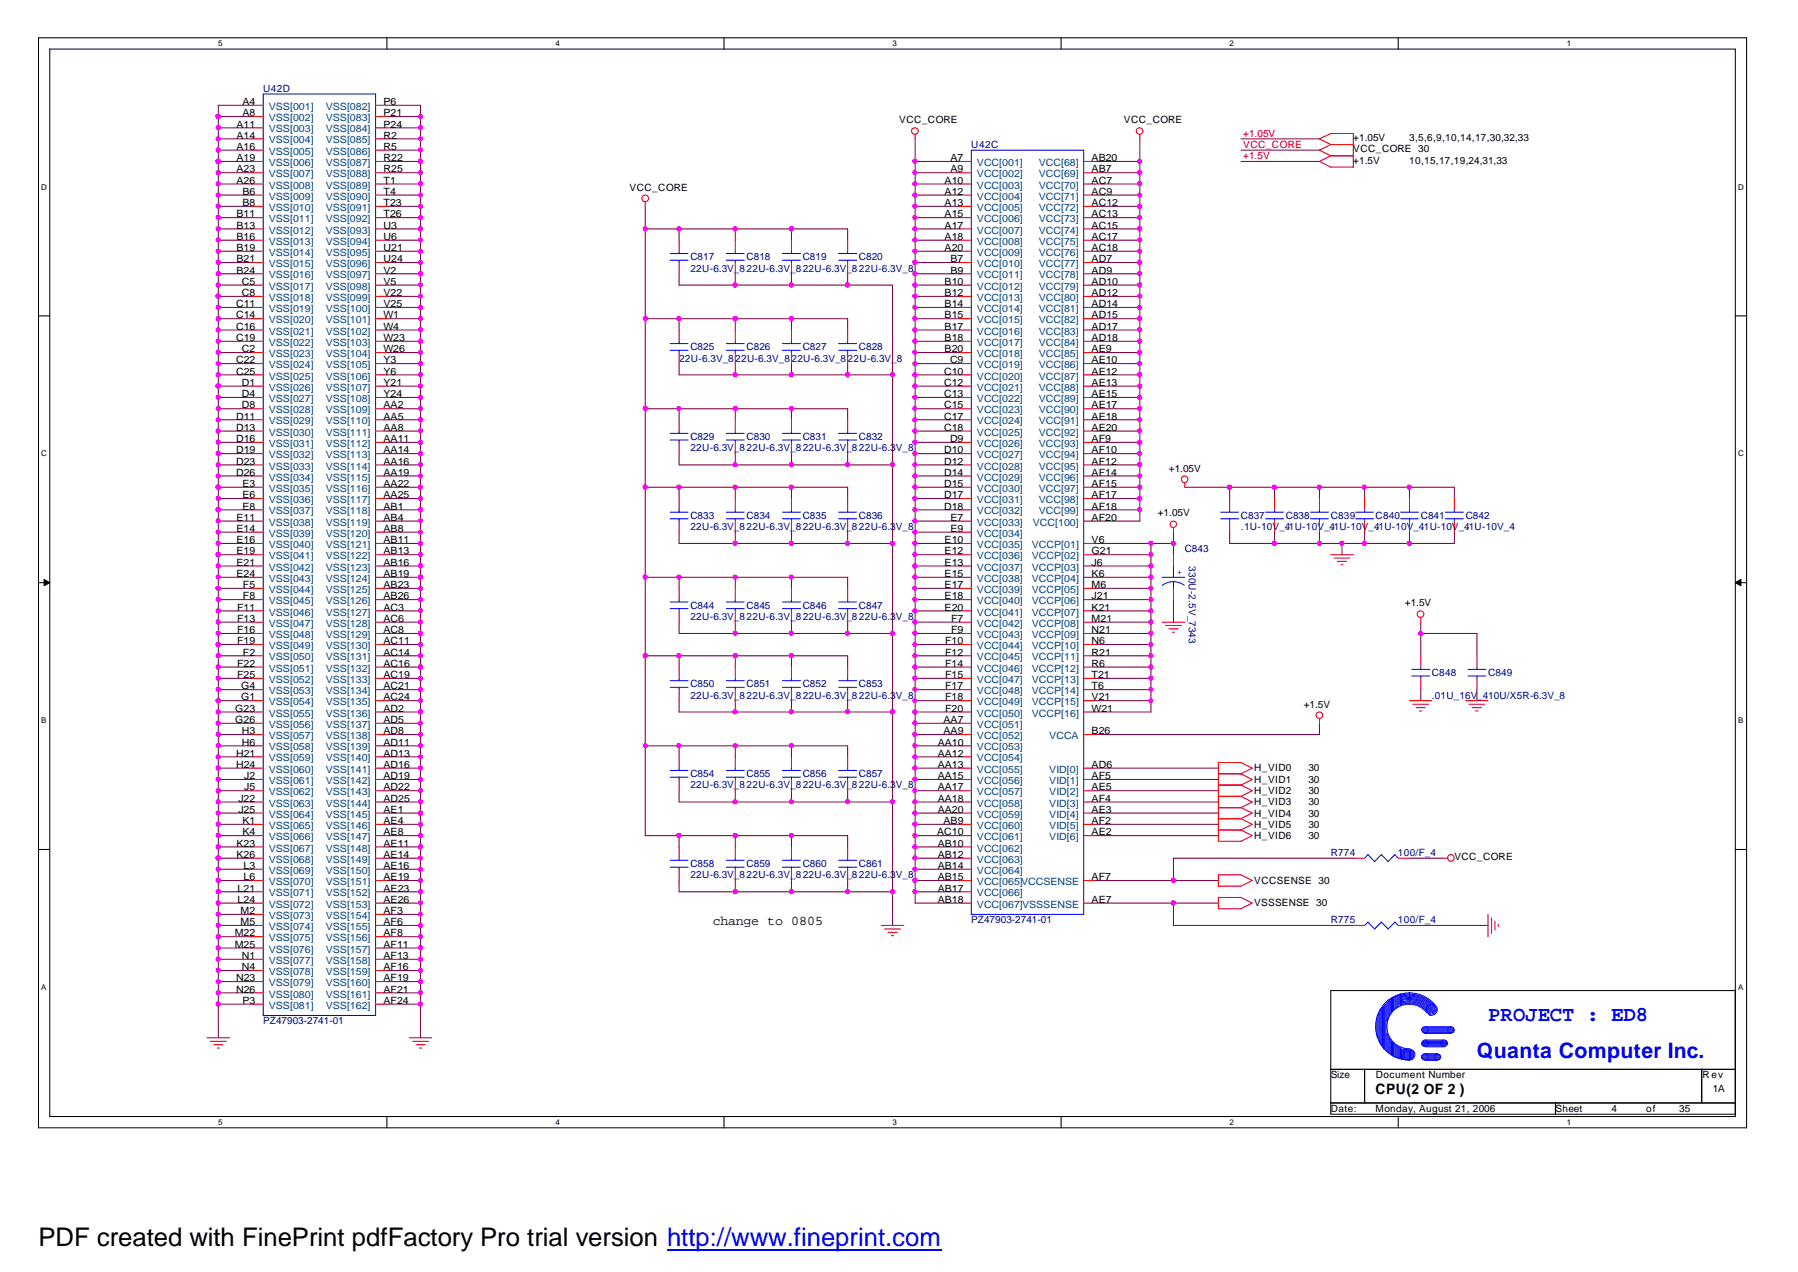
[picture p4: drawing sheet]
<svg xmlns="http://www.w3.org/2000/svg" width="297mm" height="210mm" viewBox="0 0 297 210" stroke-linecap="round" stroke-linejoin="round" font-family="sans-serif">
<defs><g id="words">
<text font-size="4.2" x="6.3" y="205.7">PDF created with FinePrint pdfFactory Pro trial version http://www.fineprint.com</text>
<g font-size="3.5" fill="#00f">
<text x="245.5" y="168.5">PROJECT : ED8</text>
<text x="243.7" y="174.5">Quanta Computer Inc.</text>
</g>
<text font-size="2.4" x="227" y="180.5">CPU(2 OF 2 )</text>
<text font-size="2.2" x="117.6" y="152.7">change to 0805</text>
<g font-size="1.7">
<text x="40" y="17.3">A4</text>
<text x="63.3" y="17.3">P6</text>
<text x="39" y="21.1">A11</text>
<text x="39" y="22.9">A14</text>
<text x="40" y="19.2">A8</text>
<text x="63.3" y="19.2">P21</text>
<text x="63.3" y="21.1">P24</text>
<text x="63.3" y="22.9">R2</text>
<text x="148.4" y="20.3">VCC_CORE</text>
<text x="185.5" y="20.3">VCC_CORE</text>
<text x="223.3" y="23.3">+1.05V</text>
<text x="232.5" y="23.3">3,5,6,9,10,14,17,30,32,33</text>
<text x="39" y="24.7">A16</text>
<text x="39" y="26.6">A19</text>
<text x="39" y="28.5">A23</text>
<text x="63.3" y="24.7">R5</text>
<text x="63.3" y="26.6">R22</text>
<text x="63.3" y="28.5">R25</text>
<text x="156.8" y="26.6">A7</text>
<text x="156.8" y="28.5">A9</text>
<text x="180.1" y="26.6">AB20</text>
<text x="180.1" y="28.5">AB7</text>
<text x="223.3" y="25.2">VCC_CORE 30</text>
<text x="223.3" y="27">+1.5V</text>
<text x="232.5" y="27">10,15,17,19,24,31,33</text>
<text x="39" y="30.3">A26</text>
<text x="39" y="35.9">B11</text>
<text x="40" y="32.1">B6</text>
<text x="40" y="34">B8</text>
<text x="63.3" y="30.3">T1</text>
<text x="63.3" y="32.1">T4</text>
<text x="63.3" y="34">T23</text>
<text x="63.3" y="35.9">T26</text>
<text x="103.9" y="31.5">VCC_CORE</text>
<text x="155.9" y="30.3">A10</text>
<text x="155.9" y="32.1">A12</text>
<text x="155.9" y="34">A13</text>
<text x="155.9" y="35.9">A15</text>
<text x="180.1" y="30.3">AC7</text>
<text x="180.1" y="32.1">AC9</text>
<text x="180.1" y="34">AC12</text>
<text x="180.1" y="35.9">AC13</text>
<text x="39" y="37.7">B13</text>
<text x="39" y="39.6">B16</text>
<text x="39" y="41.4">B19</text>
<text x="63.3" y="37.7">U3</text>
<text x="63.3" y="39.6">U6</text>
<text x="63.3" y="41.4">U21</text>
<text x="155.9" y="37.7">A17</text>
<text x="155.9" y="39.6">A18</text>
<text x="155.9" y="41.4">A20</text>
<text x="180.1" y="37.7">AC15</text>
<text x="180.1" y="39.6">AC17</text>
<text x="180.1" y="41.4">AC18</text>
<text x="39" y="43.3">B21</text>
<text x="39" y="45.1">B24</text>
<text x="39.9" y="47">C5</text>
<text x="63.3" y="43.3">U24</text>
<text x="63.3" y="45.1">V2</text>
<text x="63.3" y="47">V5</text>
<text x="155.9" y="47">B10</text>
<text x="156.8" y="43.3">B7</text>
<text x="156.8" y="45.1">B9</text>
<text x="180.1" y="43.3">AD7</text>
<text x="180.1" y="45.1">AD9</text>
<text x="180.1" y="47">AD10</text>
<text x="38.9" y="50.7">C11</text>
<text x="38.9" y="52.5">C14</text>
<text x="39.9" y="48.9">C8</text>
<text x="63.3" y="48.9">V22</text>
<text x="63.3" y="50.7">V25</text>
<text x="63.3" y="52.5">W1</text>
<text x="155.9" y="48.9">B12</text>
<text x="155.9" y="50.7">B14</text>
<text x="155.9" y="52.5">B15</text>
<text x="180.1" y="48.9">AD12</text>
<text x="180.1" y="50.7">AD14</text>
<text x="180.1" y="52.5">AD15</text>
<text x="38.9" y="54.4">C16</text>
<text x="38.9" y="56.3">C19</text>
<text x="38.9" y="60">C22</text>
<text x="39.9" y="58.1">C2</text>
<text x="63.3" y="54.4">W4</text>
<text x="63.3" y="56.3">W23</text>
<text x="63.3" y="58.1">W26</text>
<text x="63.3" y="60">Y3</text>
<text x="155.9" y="54.4">B17</text>
<text x="155.9" y="56.3">B18</text>
<text x="155.9" y="58.1">B20</text>
<text x="156.8" y="60">C9</text>
<text x="180.1" y="54.4">AD17</text>
<text x="180.1" y="56.3">AD18</text>
<text x="180.1" y="58.1">AE9</text>
<text x="180.1" y="60">AE10</text>
<text x="38.9" y="61.8">C25</text>
<text x="39.9" y="63.7">D1</text>
<text x="39.9" y="65.5">D4</text>
<text x="63.3" y="61.8">Y6</text>
<text x="63.3" y="63.7">Y21</text>
<text x="63.3" y="65.5">Y24</text>
<text x="155.8" y="61.8">C10</text>
<text x="155.8" y="63.7">C12</text>
<text x="155.8" y="65.5">C13</text>
<text x="180.1" y="61.8">AE12</text>
<text x="180.1" y="63.7">AE13</text>
<text x="180.1" y="65.5">AE15</text>
<text x="38.9" y="69.2">D11</text>
<text x="38.9" y="71.1">D13</text>
<text x="39.9" y="67.4">D8</text>
<text x="63.3" y="67.4">AA2</text>
<text x="63.3" y="69.2">AA5</text>
<text x="63.3" y="71.1">AA8</text>
<text x="155.8" y="67.4">C15</text>
<text x="155.8" y="69.2">C17</text>
<text x="155.8" y="71.1">C18</text>
<text x="180.1" y="67.4">AE17</text>
<text x="180.1" y="69.2">AE18</text>
<text x="180.1" y="71.1">AE20</text>
<text x="38.9" y="73">D16</text>
<text x="38.9" y="74.8">D19</text>
<text x="38.9" y="76.7">D23</text>
<text x="63.3" y="73">AA11</text>
<text x="63.3" y="74.8">AA14</text>
<text x="63.3" y="76.7">AA16</text>
<text x="155.8" y="74.8">D10</text>
<text x="155.8" y="76.7">D12</text>
<text x="156.8" y="73">D9</text>
<text x="180.1" y="73">AF9</text>
<text x="180.1" y="74.8">AF10</text>
<text x="180.1" y="76.7">AF12</text>
<text x="192.9" y="77.8">+1.05V</text>
<text x="38.9" y="78.5">D26</text>
<text x="40" y="80.4">E3</text>
<text x="40" y="82.2">E6</text>
<text x="63.3" y="78.5">AA19</text>
<text x="63.3" y="80.4">AA22</text>
<text x="63.3" y="82.2">AA25</text>
<text x="155.8" y="78.5">D14</text>
<text x="155.8" y="80.4">D15</text>
<text x="155.8" y="82.2">D17</text>
<text x="180.1" y="78.5">AF14</text>
<text x="180.1" y="80.4">AF15</text>
<text x="180.1" y="82.2">AF17</text>
<text x="39" y="86">E11</text>
<text x="39" y="87.8">E14</text>
<text x="39" y="89.6">E16</text>
<text x="40" y="84.1">E8</text>
<text x="63.3" y="84.1">AB1</text>
<text x="63.3" y="86">AB4</text>
<text x="63.3" y="87.8">AB8</text>
<text x="63.3" y="89.6">AB11</text>
<text x="155.8" y="84.1">D18</text>
<text x="155.9" y="89.6">E10</text>
<text x="156.8" y="86">E7</text>
<text x="156.8" y="87.8">E9</text>
<text x="180.1" y="84.1">AF18</text>
<text x="180.1" y="86">AF20</text>
<text x="180.1" y="89.6">V6</text>
<text x="191.1" y="85.2">+1.05V</text>
<text x="39" y="91.5">E19</text>
<text x="39" y="93.4">E21</text>
<text x="39" y="95.2">E24</text>
<text x="63.3" y="91.5">AB13</text>
<text x="63.3" y="93.4">AB16</text>
<text x="63.3" y="95.2">AB19</text>
<text x="155.9" y="91.5">E12</text>
<text x="155.9" y="93.4">E13</text>
<text x="155.9" y="95.2">E15</text>
<text x="180.1" y="91.5">G21</text>
<text x="180.1" y="93.4">J6</text>
<text x="180.1" y="95.2">K6</text>
<text x="39.1" y="100.8">F11</text>
<text x="40.1" y="97">F5</text>
<text x="40.1" y="98.9">F8</text>
<text x="63.3" y="97">AB23</text>
<text x="63.3" y="98.9">AB26</text>
<text x="63.3" y="100.8">AC3</text>
<text x="155.9" y="97">E17</text>
<text x="155.9" y="98.9">E18</text>
<text x="155.9" y="100.8">E20</text>
<text x="180.1" y="97">M6</text>
<text x="180.1" y="98.9">J21</text>
<text x="180.1" y="100.8">K21</text>
<text x="231.8" y="100">+1.5V</text>
<text x="39.1" y="102.6">F13</text>
<text x="39.1" y="104.5">F16</text>
<text x="39.1" y="106.3">F19</text>
<text x="63.3" y="102.6">AC6</text>
<text x="63.3" y="104.5">AC8</text>
<text x="63.3" y="106.3">AC11</text>
<text x="156" y="106.3">F10</text>
<text x="156.9" y="102.6">F7</text>
<text x="156.9" y="104.5">F9</text>
<text x="180.1" y="102.6">M21</text>
<text x="180.1" y="104.5">N21</text>
<text x="180.1" y="106.3">N6</text>
<text x="39.1" y="110">F22</text>
<text x="39.1" y="111.9">F25</text>
<text x="39.8" y="113.8">G4</text>
<text x="40.1" y="108.2">F2</text>
<text x="63.3" y="108.2">AC14</text>
<text x="63.3" y="110">AC16</text>
<text x="63.3" y="111.9">AC19</text>
<text x="63.3" y="113.8">AC21</text>
<text x="156" y="108.2">F12</text>
<text x="156" y="110">F14</text>
<text x="156" y="111.9">F15</text>
<text x="156" y="113.8">F17</text>
<text x="180.1" y="108.2">R21</text>
<text x="180.1" y="110">R6</text>
<text x="180.1" y="111.9">T21</text>
<text x="180.1" y="113.8">T6</text>
<text x="38.8" y="117.4">G23</text>
<text x="38.8" y="119.3">G26</text>
<text x="39.8" y="115.6">G1</text>
<text x="63.3" y="115.6">AC24</text>
<text x="63.3" y="117.4">AD2</text>
<text x="63.3" y="119.3">AD5</text>
<text x="155.7" y="119.3">AA7</text>
<text x="156" y="115.6">F18</text>
<text x="156" y="117.4">F20</text>
<text x="180.1" y="115.6">V21</text>
<text x="180.1" y="117.4">W21</text>
<text x="215.1" y="116.8">+1.5V</text>
<text x="38.9" y="124.9">H21</text>
<text x="39.9" y="121.2">H3</text>
<text x="39.9" y="123">H6</text>
<text x="63.3" y="121.2">AD8</text>
<text x="63.3" y="123">AD11</text>
<text x="63.3" y="124.9">AD13</text>
<text x="154.7" y="123">AA10</text>
<text x="154.7" y="124.9">AA12</text>
<text x="155.7" y="121.2">AA9</text>
<text x="180.1" y="121.2">B26</text>
<text x="38.9" y="126.7">H24</text>
<text x="40.3" y="128.6">J2</text>
<text x="40.3" y="130.4">J5</text>
<text x="63.3" y="126.7">AD16</text>
<text x="63.3" y="128.6">AD19</text>
<text x="63.3" y="130.4">AD22</text>
<text x="154.7" y="126.7">AA13</text>
<text x="154.7" y="128.6">AA15</text>
<text x="154.7" y="130.4">AA17</text>
<text x="180.1" y="126.7">AD6</text>
<text x="180.1" y="128.6">AF5</text>
<text x="180.1" y="130.4">AE5</text>
<text x="207" y="127.3">H_VID0</text>
<text x="207" y="129.2">H_VID1</text>
<text x="207" y="131">H_VID2</text>
<text x="215.9" y="127.3">30</text>
<text x="215.9" y="129.2">30</text>
<text x="215.9" y="131">30</text>
<text x="39.3" y="132.3">J22</text>
<text x="39.3" y="134.1">J25</text>
<text x="40" y="136">K1</text>
<text x="40" y="137.9">K4</text>
<text x="63.3" y="132.3">AD25</text>
<text x="63.3" y="134.1">AE1</text>
<text x="63.3" y="136">AE4</text>
<text x="63.3" y="137.9">AE8</text>
<text x="154.6" y="137.9">AC10</text>
<text x="154.7" y="132.3">AA18</text>
<text x="154.7" y="134.1">AA20</text>
<text x="155.7" y="136">AB9</text>
<text x="180.1" y="132.3">AF4</text>
<text x="180.1" y="134.1">AE3</text>
<text x="180.1" y="136">AF2</text>
<text x="180.1" y="137.9">AE2</text>
<text x="207" y="132.9">H_VID3</text>
<text x="207" y="134.8">H_VID4</text>
<text x="207" y="136.6">H_VID5</text>
<text x="215.9" y="132.9">30</text>
<text x="215.9" y="134.8">30</text>
<text x="215.9" y="136.6">30</text>
<text x="39" y="139.7">K23</text>
<text x="39" y="141.6">K26</text>
<text x="40.2" y="143.4">L3</text>
<text x="63.3" y="139.7">AE11</text>
<text x="63.3" y="141.6">AE14</text>
<text x="63.3" y="143.4">AE16</text>
<text x="154.7" y="139.7">AB10</text>
<text x="154.7" y="141.6">AB12</text>
<text x="154.7" y="143.4">AB14</text>
<text x="207" y="138.4">H_VID6</text>
<text x="215.9" y="138.4">30</text>
<text x="240" y="142">VCC_CORE</text>
<text x="39.2" y="147.1">L21</text>
<text x="39.2" y="149">L24</text>
<text x="40.2" y="145.3">L6</text>
<text x="63.3" y="145.3">AE19</text>
<text x="63.3" y="147.1">AE23</text>
<text x="63.3" y="149">AE26</text>
<text x="154.7" y="145.3">AB15</text>
<text x="154.7" y="147.1">AB17</text>
<text x="154.7" y="149">AB18</text>
<text x="180.1" y="145.3">AF7</text>
<text x="180.1" y="149">AE7</text>
<text x="207" y="145.9">VCCSENSE 30</text>
<text x="207" y="149.6">VSSSENSE 30</text>
<text x="38.7" y="154.5">M22</text>
<text x="39.7" y="150.8">M2</text>
<text x="39.7" y="152.7">M5</text>
<text x="63.3" y="150.8">AF3</text>
<text x="63.3" y="152.7">AF6</text>
<text x="63.3" y="154.5">AF8</text>
<text x="38.7" y="156.4">M25</text>
<text x="38.9" y="161.9">N23</text>
<text x="39.9" y="158.3">N1</text>
<text x="39.9" y="160.1">N4</text>
<text x="63.3" y="156.4">AF11</text>
<text x="63.3" y="158.3">AF13</text>
<text x="63.3" y="160.1">AF16</text>
<text x="63.3" y="161.9">AF19</text>
<text x="38.9" y="163.8">N26</text>
<text x="40" y="165.7">P3</text>
<text x="63.3" y="163.8">AF21</text>
<text x="63.3" y="165.7">AF24</text>
<text x="219.6" y="177.9">Size</text>
<text x="227" y="177.9">Document Number</text>
<text x="280.9" y="177.9">R ev</text>
<text x="219.6" y="183.5">Date:</text>
<text x="227" y="183.5">Monday, August 21, 2006</text>
<text x="256.7" y="183.5">Sheet</text>
<text x="265.9" y="183.5">4</text>
<text x="271.6" y="183.5">of</text>
<text x="277.1" y="183.5">35</text>
<text x="282.6" y="180.2">1A</text>
</g>
<g font-size="1.7" fill="#000080">
<text x="43.4" y="15.1">U42D</text>
<text x="160.3" y="24.4">U42C</text>
<text x="113.9" y="42.9">C817</text>
<text x="113.9" y="44.8">22U-6.3V_822U-6.3V_822U-6.3V_822U-6.3V_8</text>
<text x="123.2" y="42.9">C818</text>
<text x="132.5" y="42.9">C819</text>
<text x="141.7" y="42.9">C820</text>
<text x="112.1" y="59.7">22U-6.3V_822U-6.3V_822U-6.3V_822U-6.3V_8</text>
<text x="113.9" y="57.8">C825</text>
<text x="123.2" y="57.8">C826</text>
<text x="132.5" y="57.8">C827</text>
<text x="141.7" y="57.8">C828</text>
<text x="113.9" y="72.6">C829</text>
<text x="113.9" y="74.5">22U-6.3V_822U-6.3V_822U-6.3V_822U-6.3V_8</text>
<text x="123.2" y="72.6">C830</text>
<text x="132.5" y="72.6">C831</text>
<text x="141.7" y="72.6">C832</text>
<text x="113.9" y="85.6">C833</text>
<text x="113.9" y="87.5">22U-6.3V_822U-6.3V_822U-6.3V_822U-6.3V_8</text>
<text x="123.2" y="85.6">C834</text>
<text x="132.5" y="85.6">C835</text>
<text x="141.7" y="85.6">C836</text>
<text x="204.8" y="85.6">C837</text>
<text x="204.8" y="87.5">.1U-10V_4.1U-10V_4.1U-10V_4.1U-10V_4.1U-10V_4.1U-10V_4</text>
<text x="212.2" y="85.6">C838</text>
<text x="219.6" y="85.6">C839</text>
<text x="227" y="85.6">C840</text>
<text x="234.4" y="85.6">C841</text>
<text x="241.9" y="85.6">C842</text>
<text x="195.5" y="91.2">C843</text>
<text x="196.2" y="93.4" transform="rotate(90 196.2 93.4)">330U-2.5V_7343</text>
<text x="113.9" y="100.4">C844</text>
<text x="123.2" y="100.4">C845</text>
<text x="132.5" y="100.4">C846</text>
<text x="141.7" y="100.4">C847</text>
<text x="113.9" y="102.3">22U-6.3V_822U-6.3V_822U-6.3V_822U-6.3V_8</text>
<text x="113.9" y="113.4">C850</text>
<text x="123.2" y="113.4">C851</text>
<text x="132.5" y="113.4">C852</text>
<text x="141.7" y="113.4">C853</text>
<text x="236.3" y="111.6">C848</text>
<text x="245.5" y="111.6">C849</text>
<text x="113.9" y="115.3">22U-6.3V_822U-6.3V_822U-6.3V_822U-6.3V_8</text>
<text x="236.3" y="115.3">.01U_16V_410U/X5R-6.3V_8</text>
<text x="113.9" y="128.2">C854</text>
<text x="113.9" y="130.1">22U-6.3V_822U-6.3V_822U-6.3V_822U-6.3V_8</text>
<text x="123.2" y="128.2">C855</text>
<text x="132.5" y="128.2">C856</text>
<text x="141.7" y="128.2">C857</text>
<text x="113.9" y="143.1">C858</text>
<text x="123.2" y="143.1">C859</text>
<text x="132.5" y="143.1">C860</text>
<text x="141.7" y="143.1">C861</text>
<text x="219.6" y="141.2">R774</text>
<text x="230.7" y="141.2">100/F_4</text>
<text x="113.9" y="144.9">22U-6.3V_822U-6.3V_822U-6.3V_822U-6.3V_8</text>
<text x="160.3" y="152.4">PZ47903-2741-01</text>
<text x="219.6" y="152.4">R775</text>
<text x="230.7" y="152.4">100/F_4</text>
<text x="43.4" y="169.1">PZ47903-2741-01</text>
</g>
<g font-size="1.7" fill="#004080">
<text x="44.4" y="18.1">VSS[001]</text>
<text x="44.4" y="20">VSS[002]</text>
<text x="44.4" y="21.9">VSS[003]</text>
<text x="44.4" y="23.7">VSS[004]</text>
<text x="53.8" y="18.1">VSS[082]</text>
<text x="53.8" y="20">VSS[083]</text>
<text x="53.8" y="21.9">VSS[084]</text>
<text x="53.8" y="23.7">VSS[085]</text>
<text x="44.4" y="25.5">VSS[005]</text>
<text x="44.4" y="27.4">VSS[006]</text>
<text x="44.4" y="29.3">VSS[007]</text>
<text x="53.8" y="25.5">VSS[086]</text>
<text x="53.8" y="27.4">VSS[087]</text>
<text x="53.8" y="29.3">VSS[088]</text>
<text x="161.2" y="27.4">VCC[001]</text>
<text x="161.2" y="29.3">VCC[002]</text>
<text x="171.4" y="27.4">VCC[68]</text>
<text x="171.4" y="29.3">VCC[69]</text>
<text x="44.4" y="31.1">VSS[008]</text>
<text x="44.4" y="32.9">VSS[009]</text>
<text x="44.4" y="34.8">VSS[010]</text>
<text x="53.8" y="31.1">VSS[089]</text>
<text x="53.8" y="32.9">VSS[090]</text>
<text x="53.8" y="34.8">VSS[091]</text>
<text x="161.2" y="31.1">VCC[003]</text>
<text x="161.2" y="32.9">VCC[004]</text>
<text x="161.2" y="34.8">VCC[005]</text>
<text x="171.4" y="31.1">VCC[70]</text>
<text x="171.4" y="32.9">VCC[71]</text>
<text x="171.4" y="34.8">VCC[72]</text>
<text x="44.4" y="36.7">VSS[011]</text>
<text x="44.4" y="38.5">VSS[012]</text>
<text x="44.4" y="40.4">VSS[013]</text>
<text x="53.8" y="36.7">VSS[092]</text>
<text x="53.8" y="38.5">VSS[093]</text>
<text x="53.8" y="40.4">VSS[094]</text>
<text x="161.2" y="36.7">VCC[006]</text>
<text x="161.2" y="38.5">VCC[007]</text>
<text x="161.2" y="40.4">VCC[008]</text>
<text x="171.4" y="36.7">VCC[73]</text>
<text x="171.4" y="38.5">VCC[74]</text>
<text x="171.4" y="40.4">VCC[75]</text>
<text x="44.4" y="42.2">VSS[014]</text>
<text x="44.4" y="44.1">VSS[015]</text>
<text x="44.4" y="45.9">VSS[016]</text>
<text x="44.4" y="47.8">VSS[017]</text>
<text x="53.8" y="42.2">VSS[095]</text>
<text x="53.8" y="44.1">VSS[096]</text>
<text x="53.8" y="45.9">VSS[097]</text>
<text x="53.8" y="47.8">VSS[098]</text>
<text x="161.2" y="42.2">VCC[009]</text>
<text x="161.2" y="44.1">VCC[010]</text>
<text x="161.2" y="45.9">VCC[011]</text>
<text x="161.2" y="47.8">VCC[012]</text>
<text x="171.4" y="42.2">VCC[76]</text>
<text x="171.4" y="44.1">VCC[77]</text>
<text x="171.4" y="45.9">VCC[78]</text>
<text x="171.4" y="47.8">VCC[79]</text>
<text x="44.4" y="49.7">VSS[018]</text>
<text x="44.4" y="51.5">VSS[019]</text>
<text x="44.4" y="53.4">VSS[020]</text>
<text x="53.8" y="49.7">VSS[099]</text>
<text x="53.8" y="51.5">VSS[100]</text>
<text x="53.8" y="53.4">VSS[101]</text>
<text x="161.2" y="49.7">VCC[013]</text>
<text x="161.2" y="51.5">VCC[014]</text>
<text x="161.2" y="53.4">VCC[015]</text>
<text x="171.4" y="49.7">VCC[80]</text>
<text x="171.4" y="51.5">VCC[81]</text>
<text x="171.4" y="53.4">VCC[82]</text>
<text x="44.4" y="55.2">VSS[021]</text>
<text x="44.4" y="57.1">VSS[022]</text>
<text x="44.4" y="58.9">VSS[023]</text>
<text x="53.8" y="55.2">VSS[102]</text>
<text x="53.8" y="57.1">VSS[103]</text>
<text x="53.8" y="58.9">VSS[104]</text>
<text x="161.2" y="55.2">VCC[016]</text>
<text x="161.2" y="57.1">VCC[017]</text>
<text x="161.2" y="58.9">VCC[018]</text>
<text x="171.4" y="55.2">VCC[83]</text>
<text x="171.4" y="57.1">VCC[84]</text>
<text x="171.4" y="58.9">VCC[85]</text>
<text x="44.4" y="60.8">VSS[024]</text>
<text x="44.4" y="62.6">VSS[025]</text>
<text x="44.4" y="64.5">VSS[026]</text>
<text x="53.8" y="60.8">VSS[105]</text>
<text x="53.8" y="62.6">VSS[106]</text>
<text x="53.8" y="64.5">VSS[107]</text>
<text x="161.2" y="60.8">VCC[019]</text>
<text x="161.2" y="62.6">VCC[020]</text>
<text x="161.2" y="64.5">VCC[021]</text>
<text x="171.4" y="60.8">VCC[86]</text>
<text x="171.4" y="62.6">VCC[87]</text>
<text x="171.4" y="64.5">VCC[88]</text>
<text x="44.4" y="66.4">VSS[027]</text>
<text x="44.4" y="68.2">VSS[028]</text>
<text x="44.4" y="70">VSS[029]</text>
<text x="44.4" y="71.9">VSS[030]</text>
<text x="53.8" y="66.4">VSS[108]</text>
<text x="53.8" y="68.2">VSS[109]</text>
<text x="53.8" y="70">VSS[110]</text>
<text x="53.8" y="71.9">VSS[111]</text>
<text x="161.2" y="66.4">VCC[022]</text>
<text x="161.2" y="68.2">VCC[023]</text>
<text x="161.2" y="70">VCC[024]</text>
<text x="161.2" y="71.9">VCC[025]</text>
<text x="171.4" y="66.4">VCC[89]</text>
<text x="171.4" y="68.2">VCC[90]</text>
<text x="171.4" y="70">VCC[91]</text>
<text x="171.4" y="71.9">VCC[92]</text>
<text x="44.4" y="73.8">VSS[031]</text>
<text x="44.4" y="75.6">VSS[032]</text>
<text x="44.4" y="77.5">VSS[033]</text>
<text x="53.8" y="73.8">VSS[112]</text>
<text x="53.8" y="75.6">VSS[113]</text>
<text x="53.8" y="77.5">VSS[114]</text>
<text x="161.2" y="73.8">VCC[026]</text>
<text x="161.2" y="75.6">VCC[027]</text>
<text x="161.2" y="77.5">VCC[028]</text>
<text x="171.4" y="73.8">VCC[93]</text>
<text x="171.4" y="75.6">VCC[94]</text>
<text x="171.4" y="77.5">VCC[95]</text>
<text x="44.4" y="79.3">VSS[034]</text>
<text x="44.4" y="81.2">VSS[035]</text>
<text x="44.4" y="83">VSS[036]</text>
<text x="53.8" y="79.3">VSS[115]</text>
<text x="53.8" y="81.2">VSS[116]</text>
<text x="53.8" y="83">VSS[117]</text>
<text x="161.2" y="79.3">VCC[029]</text>
<text x="161.2" y="81.2">VCC[030]</text>
<text x="161.2" y="83">VCC[031]</text>
<text x="171.4" y="79.3">VCC[96]</text>
<text x="171.4" y="81.2">VCC[97]</text>
<text x="171.4" y="83">VCC[98]</text>
<text x="44.4" y="84.9">VSS[037]</text>
<text x="44.4" y="86.8">VSS[038]</text>
<text x="44.4" y="88.6">VSS[039]</text>
<text x="53.8" y="84.9">VSS[118]</text>
<text x="53.8" y="86.8">VSS[119]</text>
<text x="53.8" y="88.6">VSS[120]</text>
<text x="161.2" y="84.9">VCC[032]</text>
<text x="161.2" y="86.8">VCC[033]</text>
<text x="161.2" y="88.6">VCC[034]</text>
<text x="170.4" y="86.8">VCC[100]</text>
<text x="171.4" y="84.9">VCC[99]</text>
<text x="44.4" y="90.4">VSS[040]</text>
<text x="44.4" y="92.3">VSS[041]</text>
<text x="44.4" y="94.2">VSS[042]</text>
<text x="53.8" y="90.4">VSS[121]</text>
<text x="53.8" y="92.3">VSS[122]</text>
<text x="53.8" y="94.2">VSS[123]</text>
<text x="161.2" y="90.4">VCC[035]</text>
<text x="161.2" y="92.3">VCC[036]</text>
<text x="161.2" y="94.2">VCC[037]</text>
<text x="170.3" y="90.4">VCCP[01]</text>
<text x="170.3" y="92.3">VCCP[02]</text>
<text x="170.3" y="94.2">VCCP[03]</text>
<text x="44.4" y="96">VSS[043]</text>
<text x="44.4" y="97.8">VSS[044]</text>
<text x="44.4" y="99.7">VSS[045]</text>
<text x="44.4" y="101.6">VSS[046]</text>
<text x="53.8" y="96">VSS[124]</text>
<text x="53.8" y="97.8">VSS[125]</text>
<text x="53.8" y="99.7">VSS[126]</text>
<text x="53.8" y="101.6">VSS[127]</text>
<text x="161.2" y="96">VCC[038]</text>
<text x="161.2" y="97.8">VCC[039]</text>
<text x="161.2" y="99.7">VCC[040]</text>
<text x="161.2" y="101.6">VCC[041]</text>
<text x="170.3" y="96">VCCP[04]</text>
<text x="170.3" y="97.8">VCCP[05]</text>
<text x="170.3" y="99.7">VCCP[06]</text>
<text x="170.3" y="101.6">VCCP[07]</text>
<text x="44.4" y="103.4">VSS[047]</text>
<text x="44.4" y="105.3">VSS[048]</text>
<text x="44.4" y="107.1">VSS[049]</text>
<text x="53.8" y="103.4">VSS[128]</text>
<text x="53.8" y="105.3">VSS[129]</text>
<text x="53.8" y="107.1">VSS[130]</text>
<text x="161.2" y="103.4">VCC[042]</text>
<text x="161.2" y="105.3">VCC[043]</text>
<text x="161.2" y="107.1">VCC[044]</text>
<text x="170.3" y="103.4">VCCP[08]</text>
<text x="170.3" y="105.3">VCCP[09]</text>
<text x="170.3" y="107.1">VCCP[10]</text>
<text x="44.4" y="109">VSS[050]</text>
<text x="44.4" y="110.8">VSS[051]</text>
<text x="44.4" y="112.7">VSS[052]</text>
<text x="53.8" y="109">VSS[131]</text>
<text x="53.8" y="110.8">VSS[132]</text>
<text x="53.8" y="112.7">VSS[133]</text>
<text x="161.2" y="109">VCC[045]</text>
<text x="161.2" y="110.8">VCC[046]</text>
<text x="161.2" y="112.7">VCC[047]</text>
<text x="170.3" y="109">VCCP[11]</text>
<text x="170.3" y="110.8">VCCP[12]</text>
<text x="170.3" y="112.7">VCCP[13]</text>
<text x="44.4" y="114.6">VSS[053]</text>
<text x="44.4" y="116.4">VSS[054]</text>
<text x="44.4" y="118.3">VSS[055]</text>
<text x="53.8" y="114.6">VSS[134]</text>
<text x="53.8" y="116.4">VSS[135]</text>
<text x="53.8" y="118.3">VSS[136]</text>
<text x="161.2" y="114.6">VCC[048]</text>
<text x="161.2" y="116.4">VCC[049]</text>
<text x="161.2" y="118.3">VCC[050]</text>
<text x="170.3" y="114.6">VCCP[14]</text>
<text x="170.3" y="116.4">VCCP[15]</text>
<text x="170.3" y="118.3">VCCP[16]</text>
<text x="44.4" y="120.1">VSS[056]</text>
<text x="44.4" y="122">VSS[057]</text>
<text x="44.4" y="123.8">VSS[058]</text>
<text x="44.4" y="125.7">VSS[059]</text>
<text x="53.8" y="120.1">VSS[137]</text>
<text x="53.8" y="122">VSS[138]</text>
<text x="53.8" y="123.8">VSS[139]</text>
<text x="53.8" y="125.7">VSS[140]</text>
<text x="161.2" y="120.1">VCC[051]</text>
<text x="161.2" y="122">VCC[052]</text>
<text x="161.2" y="123.8">VCC[053]</text>
<text x="161.2" y="125.7">VCC[054]</text>
<text x="173.1" y="122">VCCA</text>
<text x="44.4" y="127.5">VSS[060]</text>
<text x="44.4" y="129.4">VSS[061]</text>
<text x="44.4" y="131.2">VSS[062]</text>
<text x="53.8" y="127.5">VSS[141]</text>
<text x="53.8" y="129.4">VSS[142]</text>
<text x="53.8" y="131.2">VSS[143]</text>
<text x="161.2" y="127.5">VCC[055]</text>
<text x="161.2" y="129.4">VCC[056]</text>
<text x="161.2" y="131.2">VCC[057]</text>
<text x="173.1" y="127.5">VID[0]</text>
<text x="173.1" y="129.4">VID[1]</text>
<text x="173.1" y="131.2">VID[2]</text>
<text x="44.4" y="133.1">VSS[063]</text>
<text x="44.4" y="134.9">VSS[064]</text>
<text x="44.4" y="136.8">VSS[065]</text>
<text x="53.8" y="133.1">VSS[144]</text>
<text x="53.8" y="134.9">VSS[145]</text>
<text x="53.8" y="136.8">VSS[146]</text>
<text x="161.2" y="133.1">VCC[058]</text>
<text x="161.2" y="134.9">VCC[059]</text>
<text x="161.2" y="136.8">VCC[060]</text>
<text x="173.1" y="133.1">VID[3]</text>
<text x="173.1" y="134.9">VID[4]</text>
<text x="173.1" y="136.8">VID[5]</text>
<text x="44.4" y="138.7">VSS[066]</text>
<text x="44.4" y="140.5">VSS[067]</text>
<text x="44.4" y="142.4">VSS[068]</text>
<text x="53.8" y="138.7">VSS[147]</text>
<text x="53.8" y="140.5">VSS[148]</text>
<text x="53.8" y="142.4">VSS[149]</text>
<text x="161.2" y="138.7">VCC[061]</text>
<text x="161.2" y="140.5">VCC[062]</text>
<text x="161.2" y="142.4">VCC[063]</text>
<text x="173.1" y="138.7">VID[6]</text>
<text x="44.4" y="144.2">VSS[069]</text>
<text x="44.4" y="146.1">VSS[070]</text>
<text x="44.4" y="147.9">VSS[071]</text>
<text x="44.4" y="149.8">VSS[072]</text>
<text x="53.8" y="144.2">VSS[150]</text>
<text x="53.8" y="146.1">VSS[151]</text>
<text x="53.8" y="147.9">VSS[152]</text>
<text x="53.8" y="149.8">VSS[153]</text>
<text x="161.2" y="144.2">VCC[064]</text>
<text x="161.2" y="146.1">VCC[065]VCCSENSE</text>
<text x="161.2" y="147.9">VCC[066]</text>
<text x="161.2" y="149.8">VCC[067]VSSSENSE</text>
<text x="44.4" y="151.7">VSS[073]</text>
<text x="44.4" y="153.5">VSS[074]</text>
<text x="44.4" y="155.3">VSS[075]</text>
<text x="53.8" y="151.7">VSS[154]</text>
<text x="53.8" y="153.5">VSS[155]</text>
<text x="53.8" y="155.3">VSS[156]</text>
<text x="44.4" y="157.2">VSS[076]</text>
<text x="44.4" y="159.1">VSS[077]</text>
<text x="44.4" y="160.9">VSS[078]</text>
<text x="53.8" y="157.2">VSS[157]</text>
<text x="53.8" y="159.1">VSS[158]</text>
<text x="53.8" y="160.9">VSS[159]</text>
<text x="44.4" y="162.7">VSS[079]</text>
<text x="44.4" y="164.6">VSS[080]</text>
<text x="44.4" y="166.5">VSS[081]</text>
<text x="53.8" y="162.7">VSS[160]</text>
<text x="53.8" y="164.6">VSS[161]</text>
<text x="53.8" y="166.5">VSS[162]</text>
</g>
<g font-size="1.7" fill="#f00">
<text x="205.1" y="22.5">+1.05V</text>
<text x="205.1" y="24.4">VCC_CORE</text>
<text x="205.1" y="26.3">+1.5V</text>
</g>
<text font-size="1.7" fill="#00f" x="194.2" y="94.9">+</text>
<g font-size="1.3">
<text x="36" y="7.6">5</text>
<text x="91.7" y="7.6">4</text>
<text x="147.3" y="7.6">3</text>
<text x="202.9" y="7.6">2</text>
<text x="258.5" y="7.6">1</text>
<text x="6.8" y="31.3">D</text>
<text x="286.8" y="31.3">D</text>
<text x="6.8" y="75.3">C</text>
<text x="286.8" y="75.3">C</text>
<text x="6.8" y="119.4">B</text>
<text x="286.8" y="119.4">B</text>
<text x="6.8" y="163.4">A</text>
<text x="286.8" y="163.4">A</text>
<text x="36" y="185.6">5</text>
<text x="91.7" y="185.6">4</text>
<text x="147.3" y="185.6">3</text>
<text x="202.9" y="185.6">2</text>
<text x="258.5" y="185.6">1</text>
</g>
</g></defs>
<g fill="none" stroke="#000" stroke-width=".17">
<path d="M6.3 6.2h281.9v179.9h-281.9zM8.2 8.1h278.1v176.1h-278.1zM63.8 6.2v1.9M119.5 6.2v1.9M175.1 6.2v1.9M230.7 6.2v1.9M6.3 52.1h1.9M286.3 52.1h1.9M6.3 96.2h1.9M286.3 96.2h1.9M6.3 140.2h1.9M286.3 140.2h1.9"/>
<path d="M219.6 163.5h66.7v13h-66.7zM219.6 176.5h5.6v5.5h-5.6zM225.2 176.5h55.6v5.5h-55.6zM280.8 176.5h5.5v5.5h-5.5zM63.8 184.2v1.9M119.5 184.2v1.9M175.1 184.2v1.9M219.6 182h37.1v1.9h-37.1zM230.7 184.2v1.9M256.7 182h29.6v1.9h-29.6z"/>
</g>
<g fill="#000" stroke="#000" stroke-width=".17">
<path d="M7.3 95.6l.9 .6-.9 .5z" fill-rule="evenodd"/>
<path d="M286.3 96.2l1-.6v1.1z" fill-rule="evenodd"/>
</g>
<g fill="none" stroke="#800040" stroke-width=".17">
<path d="M36 19.2h5.6M41.6 17.4h-5.6v153.9M63.8 17.4h5.6v153.9M63.8 19.2h5.6M36 21.1h5.6M36 26.6h5.6M36 34.1h5.6M36 39.6h5.6M36 30.4h5.6M36 32.2h5.6M36 22.9h5.6M36 28.5h5.6"/>
<path d="M36 37.8h5.6M36 35.9h5.6M36 24.8h5.6M63.8 21.1h5.6M63.8 26.6h5.6M63.8 34.1h5.6M63.8 39.6h5.6M63.8 30.4h5.6M63.8 32.2h5.6M63.8 22.9h5.6M63.8 28.5h5.6M63.8 37.8h5.6"/>
<path d="M63.8 35.9h5.6M63.8 24.8h5.6M106.5 34.1v103.8h33.4v1.9M106.5 37.8h33.4v1.8M112.1 37.8v1.8M121.3 37.8v1.8M130.6 37.8v1.8M151 26.6h7.4M151 34.1h7.4M151 39.6h7.4M151 30.4h7.4M151 32.2h7.4"/>
<path d="M151 22.9v126.1h7.4M151 28.5h7.4M151 37.8h7.4M151 35.9h7.4M180.6 26.6h7.5M180.6 34.1h7.5M180.6 39.6h7.5M180.6 30.4h7.5M180.6 32.2h7.5M180.6 28.5h7.5M180.6 37.8h7.5M180.6 35.9h7.5"/>
<path d="M188.1 22.9v63.1h-7.5M204.8 26.6h12.9M204.8 22.9h12.9M204.8 24.8h12.9M36 43.3h5.6M36 54.5h5.6M36 56.3h5.6M36 58.2h5.6M36 41.5h5.6M36 47h5.6M36 45.2h5.6M36 48.9h5.6"/>
<path d="M36 50.7h5.6M36 52.6h5.6M63.8 43.3h5.6M63.8 54.5h5.6M63.8 56.3h5.6M63.8 58.2h5.6M63.8 41.5h5.6M63.8 47h5.6M63.8 45.2h5.6M63.8 48.9h5.6M63.8 50.7h5.6M63.8 52.6h5.6"/>
<path d="M106.5 52.6h33.4v1.9M112.1 45.2v1.8h35.2v105.7M112.1 52.6v1.9M121.3 45.2v1.8M121.3 52.6v1.9M130.6 45.2v1.8M130.6 52.6v1.9M139.9 45.2v1.8M151 43.3h7.4M151 54.5h7.4M151 56.3h7.4M151 58.2h7.4"/>
<path d="M151 41.5h7.4M151 47h7.4M151 45.2h7.4M151 48.9h7.4M151 50.7h7.4M151 52.6h7.4M180.6 43.3h7.5M180.6 54.5h7.5M180.6 56.3h7.5M180.6 58.2h7.5M180.6 41.5h7.5M180.6 47h7.5"/>
<path d="M180.6 45.2h7.5M180.6 48.9h7.5M180.6 50.7h7.5M180.6 52.6h7.5M36 61.9h5.6M36 63.7h5.6M36 71.1h5.6M36 74.9h5.6M36 76.7h5.6M36 60h5.6M36 65.6h5.6M36 67.5h5.6"/>
<path d="M36 69.3h5.6M36 73h5.6M36 78.5h5.6M63.8 61.9h5.6M63.8 63.7h5.6M63.8 71.1h5.6M63.8 74.9h5.6M63.8 76.7h5.6M63.8 60h5.6M63.8 65.6h5.6M63.8 67.5h5.6M63.8 69.3h5.6"/>
<path d="M63.8 73h5.6M63.8 78.5h5.6M106.5 67.5h33.4v1.8M112.1 60v1.9h35.2M112.1 74.9v1.8h35.2M112.1 67.5v1.8M121.3 60v1.9M121.3 67.5v1.8M121.3 74.9v1.8M130.6 60v1.9M130.6 67.5v1.8M130.6 74.9v1.8"/>
<path d="M139.9 60v1.9M139.9 74.9v1.8M151 61.9h7.4M151 63.7h7.4M151 71.1h7.4M151 74.9h7.4M151 76.7h7.4M151 60h7.4M151 65.6h7.4M151 67.5h7.4M151 69.3h7.4M151 73h7.4"/>
<path d="M151 78.5h7.4M180.6 61.9h7.5M180.6 63.7h7.5M180.6 71.1h7.5M180.6 74.9h7.5M180.6 76.7h7.5M180.6 60h7.5M180.6 65.6h7.5M180.6 67.5h7.5M180.6 69.3h7.5M180.6 73h7.5M180.6 78.5h7.5"/>
<path d="M36 82.3h5.6M36 86h5.6M36 87.8h5.6M36 89.7h5.6M36 93.4h5.6M36 80.4h5.6M36 98.9h5.6M36 84.1h5.6M36 91.5h5.6M36 95.3h5.6M36 97.1h5.6M63.8 82.3h5.6"/>
<path d="M63.8 86h5.6M63.8 87.8h5.6M63.8 89.7h5.6M63.8 93.4h5.6M63.8 80.4h5.6M63.8 98.9h5.6M63.8 84.1h5.6M63.8 91.5h5.6M63.8 95.3h5.6M63.8 97.1h5.6M106.5 80.4h33.4v1.9M106.5 95.3h33.4v1.8"/>
<path d="M112.1 87.8v1.9h35.2M112.1 80.4v1.9M112.1 95.3v1.8M121.3 80.4v1.9M121.3 87.8v1.9M121.3 95.3v1.8M130.6 80.4v1.9M130.6 87.8v1.9M130.6 95.3v1.8M139.9 87.8v1.9M151 82.3h7.4M151 86h7.4"/>
<path d="M151 87.8h7.4M151 89.7h7.4M151 93.4h7.4M151 80.4h7.4M151 98.9h7.4M151 84.1h7.4M151 91.5h7.4M151 95.3h7.4M151 97.1h7.4M180.6 82.3h7.5M180.6 89.7h13M180.6 93.4h9.3"/>
<path d="M180.6 80.4h7.5M180.6 98.9h9.3M180.6 84.1h7.5M180.6 91.5h9.3M180.6 95.3h9.3M180.6 97.1h9.3M189.9 89.7v27.8h-9.3M193.6 87.8v3.7M193.6 98.9v3.8M195.5 80.4h44.5v1.9M202.9 87.8v1.9h37.1v-1.9M202.9 80.4v1.9"/>
<path d="M210.3 80.4v1.9M210.3 87.8v1.9M217.7 80.4v1.9M217.7 87.8v1.9M221.4 89.7v1.8M225.2 80.4v1.9M225.2 87.8v1.9M232.6 80.4v1.9M232.6 87.8v1.9M36 100.8h5.6M36 117.5h5.6M36 104.5h5.6"/>
<path d="M36 111.9h5.6M36 119.4h5.6M36 102.7h5.6M36 106.4h5.6M36 108.2h5.6M36 110.1h5.6M36 113.8h5.6M36 115.6h5.6M63.8 100.8h5.6M63.8 117.5h5.6M63.8 104.5h5.6M63.8 111.9h5.6"/>
<path d="M63.8 119.4h5.6M63.8 102.7h5.6M63.8 106.4h5.6M63.8 108.2h5.6M63.8 110.1h5.6M63.8 113.8h5.6M63.8 115.6h5.6M106.5 108.2h33.4v1.9M112.1 115.6v1.9h35.2M112.1 102.7v1.8h35.2M112.1 108.2v1.9M121.3 102.7v1.8"/>
<path d="M121.3 108.2v1.9M121.3 115.6v1.9M130.6 102.7v1.8M130.6 108.2v1.9M130.6 115.6v1.9M139.9 102.7v1.8M139.9 115.6v1.9M151 100.8h7.4M151 117.5h7.4M151 104.5h7.4M151 111.9h7.4M151 119.4h7.4"/>
<path d="M151 102.7h7.4M151 106.4h7.4M151 108.2h7.4M151 110.1h7.4M151 113.8h7.4M151 115.6h7.4M180.6 100.8h9.3M180.6 104.5h9.3M180.6 111.9h9.3M180.6 102.7h9.3M180.6 106.4h9.3M180.6 108.2h9.3"/>
<path d="M180.6 110.1h9.3M180.6 113.8h9.3M180.6 115.6h9.3M217.7 119.4v1.8h-37.1M234.4 104.5h9.3v3.7M234.4 102.7v5.5M234.4 113.8v1.8M243.7 113.8v1.8M36 121.2h5.6M36 123.1h5.6M36 136h5.6M36 137.9h5.6"/>
<path d="M36 124.9h5.6M36 126.8h5.6M36 128.6h5.6M36 130.5h5.6M36 132.3h5.6M36 134.2h5.6M36 139.8h5.6M63.8 121.2h5.6M63.8 123.1h5.6M63.8 136h5.6M63.8 137.9h5.6M63.8 124.9h5.6"/>
<path d="M63.8 126.8h5.6M63.8 128.6h5.6M63.8 130.5h5.6M63.8 132.3h5.6M63.8 134.2h5.6M63.8 139.8h5.6M106.5 123.1h33.4v1.8M112.1 130.5v1.8h35.2M112.1 123.1v1.8M112.1 137.9v1.9M121.3 123.1v1.8M121.3 130.5v1.8"/>
<path d="M121.3 137.9v1.9M130.6 123.1v1.8M130.6 130.5v1.8M130.6 137.9v1.9M139.9 130.5v1.8M151 121.2h7.4M151 123.1h7.4M151 136h7.4M151 137.9h7.4M151 124.9h7.4M151 126.8h7.4M151 128.6h7.4"/>
<path d="M151 130.5h7.4M151 132.3h7.4M151 134.2h7.4M151 139.8h7.4M180.6 136h20.4M180.6 137.9h20.4M180.6 126.8h20.4M180.6 128.6h20.4M180.6 130.5h20.4M180.6 132.3h20.4M180.6 134.2h20.4M36 145.3h5.6"/>
<path d="M36 147.2h5.6M36 152.7h5.6M36 158.3h5.6M36 141.6h5.6M36 143.4h5.6M36 149h5.6M36 154.6h5.6M36 156.4h5.6M36 150.9h5.6M63.8 145.3h5.6M63.8 147.2h5.6M63.8 152.7h5.6"/>
<path d="M63.8 158.3h5.6M63.8 141.6h5.6M63.8 143.4h5.6M63.8 149h5.6M63.8 154.6h5.6M63.8 156.4h5.6M63.8 150.9h5.6M112.1 145.3v1.9h35.2M121.3 145.3v1.9M130.6 145.3v1.9M139.9 145.3v1.9M151 145.3h7.4"/>
<path d="M151 147.2h7.4M151 141.6h7.4M151 143.4h7.4M180.6 145.3h20.4M180.6 149h20.4M193.6 149v3.7h29.7M223.3 141.6h-29.7v3.7M232.6 152.7h12.9M232.6 141.6h5.5M36 160.2h5.6M36 165.7h5.6M36 162h5.6"/>
<path d="M36 163.8h5.6M63.8 160.2h5.6M63.8 165.7h5.6M63.8 162h5.6M63.8 163.8h5.6"/>
</g>
<g fill="none" stroke="#f00" stroke-width=".17">
<path d="M41.6 17.4h1.8M41.6 19.2h1.8M62 17.4h1.8M62 19.2h1.8M41.6 21.1h1.8M41.6 22.9h1.8M41.6 24.8h1.8M41.6 26.6h1.8M41.6 28.5h1.8M41.6 30.4h1.8M41.6 32.2h1.8M41.6 34.1h1.8"/>
<path d="M41.6 35.9h1.8M41.6 37.8h1.8M41.6 39.6h1.8M62 21.1h1.8M62 22.9h1.8M62 24.8h1.8M62 26.6h1.8M62 28.5h1.8M62 30.4h1.8M62 32.2h1.8M62 34.1h1.8M62 35.9h1.8"/>
<path d="M62 37.8h1.8M62 39.6h1.8M106.5 33.3v.8M112.1 39.6v1.9M121.3 39.6v1.9M130.6 39.6v1.9M139.9 39.6v1.9M151 22.2v.7M158.4 26.6h1.9M158.4 28.5h1.9M158.4 30.4h1.9M158.4 32.2h1.9"/>
<path d="M158.4 34.1h1.9M158.4 35.9h1.9M158.4 37.8h1.9M158.4 39.6h1.9M178.8 26.6h1.8M178.8 28.5h1.8M178.8 30.4h1.8M178.8 32.2h1.8M178.8 34.1h1.8M178.8 35.9h1.8M178.8 37.8h1.8M178.8 39.6h1.8"/>
<path d="M188.1 22.2v.7M219.6 23.8l-1.9-.9 1.9-.9h3.7v5.6h-3.7l-1.9-1 1.9-.9M219.6 23.8h3.7M219.6 23.8l-1.9 1 1.9 .9M219.6 25.7h3.7M41.6 41.5h1.8M41.6 43.3h1.8M41.6 45.2h1.8M41.6 47h1.8M41.6 48.9h1.8M41.6 50.7h1.8M41.6 52.6h1.8"/>
<path d="M41.6 54.5h1.8M41.6 56.3h1.8M41.6 58.2h1.8M62 41.5h1.8M62 43.3h1.8M62 45.2h1.8M62 47h1.8M62 48.9h1.8M62 50.7h1.8M62 52.6h1.8M62 54.5h1.8M62 56.3h1.8"/>
<path d="M62 58.2h1.8M112.1 43.3v1.9M112.1 54.5v1.8M112.1 58.2v1.8M121.3 43.3v1.9M121.3 54.5v1.8M121.3 58.2v1.8M130.6 43.3v1.9M130.6 54.5v1.8M130.6 58.2v1.8M139.9 43.3v1.9M139.9 54.5v1.8"/>
<path d="M139.9 58.2v1.8M158.4 41.5h1.9M158.4 43.3h1.9M158.4 45.2h1.9M158.4 47h1.9M158.4 48.9h1.9M158.4 50.7h1.9M158.4 52.6h1.9M158.4 54.5h1.9M158.4 56.3h1.9M158.4 58.2h1.9M178.8 41.5h1.8"/>
<path d="M178.8 43.3h1.8M178.8 45.2h1.8M178.8 47h1.8M178.8 48.9h1.8M178.8 50.7h1.8M178.8 52.6h1.8M178.8 54.5h1.8M178.8 56.3h1.8M178.8 58.2h1.8M41.6 60h1.8M41.6 61.9h1.8M41.6 63.7h1.8"/>
<path d="M41.6 65.6h1.8M41.6 67.5h1.8M41.6 69.3h1.8M41.6 71.1h1.8M41.6 73h1.8M41.6 74.9h1.8M41.6 76.7h1.8M41.6 78.5h1.8M62 60h1.8M62 61.9h1.8M62 63.7h1.8M62 65.6h1.8"/>
<path d="M62 67.5h1.8M62 69.3h1.8M62 71.1h1.8M62 73h1.8M62 74.9h1.8M62 76.7h1.8M62 78.5h1.8M112.1 69.3v1.8M112.1 73v1.9M121.3 69.3v1.8M121.3 73v1.9M130.6 69.3v1.8"/>
<path d="M130.6 73v1.9M139.9 69.3v1.8M139.9 73v1.9M158.4 60h1.9M158.4 61.9h1.9M158.4 63.7h1.9M158.4 65.6h1.9M158.4 67.5h1.9M158.4 69.3h1.9M158.4 71.1h1.9M158.4 73h1.9M158.4 74.9h1.9"/>
<path d="M158.4 76.7h1.9M158.4 78.5h1.9M178.8 60h1.8M178.8 61.9h1.8M178.8 63.7h1.8M178.8 65.6h1.8M178.8 67.5h1.8M178.8 69.3h1.8M178.8 71.1h1.8M178.8 73h1.8M178.8 74.9h1.8M178.8 76.7h1.8"/>
<path d="M178.8 78.5h1.8M195.5 79.7v.7M41.6 91.5h1.8M41.6 80.4h1.8M41.6 82.3h1.8M41.6 84.1h1.8M41.6 86h1.8M41.6 87.8h1.8M41.6 89.7h1.8M41.6 93.4h1.8M41.6 95.3h1.8M41.6 97.1h1.8"/>
<path d="M41.6 98.9h1.8M62 91.5h1.8M62 80.4h1.8M62 82.3h1.8M62 84.1h1.8M62 86h1.8M62 87.8h1.8M62 89.7h1.8M62 93.4h1.8M62 95.3h1.8M62 97.1h1.8M62 98.9h1.8"/>
<path d="M112.1 82.3v1.8M112.1 86v1.8M112.1 97.1v1.8M121.3 82.3v1.8M121.3 86v1.8M121.3 97.1v1.8M130.6 82.3v1.8M130.6 86v1.8M130.6 97.1v1.8M139.9 82.3v1.8M139.9 86v1.8M139.9 97.1v1.8"/>
<path d="M158.4 91.5h1.9M158.4 80.4h1.9M158.4 82.3h1.9M158.4 84.1h1.9M158.4 86h1.9M158.4 87.8h1.9M158.4 89.7h1.9M158.4 93.4h1.9M158.4 95.3h1.9M158.4 97.1h1.9M158.4 98.9h1.9M178.8 91.5h1.8"/>
<path d="M178.8 80.4h1.8M178.8 82.3h1.8M178.8 84.1h1.8M178.8 86h1.8M178.8 89.7h1.8M178.8 93.4h1.8M178.8 95.3h1.8M178.8 97.1h1.8M178.8 98.9h1.8M193.6 87.1v.7M193.6 91.5v1.9M193.6 97.1v1.8"/>
<path d="M202.9 82.3v1.8M202.9 86v1.8M210.3 82.3v1.8M210.3 86v1.8M217.7 82.3v1.8M217.7 86v1.8M219.6 91.5h3.7M220.1 92.1h2.7M220.7 92.6h1.5M221.3 93.2h.3M225.2 82.3v1.8M225.2 86v1.8"/>
<path d="M232.6 82.3v1.8M232.6 86v1.8M240 82.3v1.8M240 86v1.8M41.6 102.7h1.8M41.6 115.6h1.8M41.6 100.8h1.8M41.6 104.5h1.8M41.6 106.4h1.8M41.6 108.2h1.8M41.6 110.1h1.8M41.6 111.9h1.8"/>
<path d="M41.6 113.8h1.8M41.6 117.5h1.8M41.6 119.4h1.8M62 102.7h1.8M62 115.6h1.8M62 100.8h1.8M62 104.5h1.8M62 106.4h1.8M62 108.2h1.8M62 110.1h1.8M62 111.9h1.8M62 113.8h1.8"/>
<path d="M62 117.5h1.8M62 119.4h1.8M112.1 100.8v1.9M112.1 110.1v1.8M112.1 113.8v1.8M121.3 100.8v1.9M121.3 110.1v1.8M121.3 113.8v1.8M130.6 100.8v1.9M130.6 110.1v1.8M130.6 113.8v1.8M139.9 100.8v1.9"/>
<path d="M139.9 110.1v1.8M139.9 113.8v1.8M158.4 102.7h1.9M158.4 115.6h1.9M158.4 100.8h1.9M158.4 104.5h1.9M158.4 106.4h1.9M158.4 108.2h1.9M158.4 110.1h1.9M158.4 111.9h1.9M158.4 113.8h1.9M158.4 117.5h1.9"/>
<path d="M158.4 119.4h1.9M178.8 102.7h1.8M178.8 115.6h1.8M178.8 100.8h1.8M178.8 104.5h1.8M178.8 106.4h1.8M178.8 108.2h1.8M178.8 110.1h1.8M178.8 111.9h1.8M178.8 113.8h1.8M178.8 117.5h1.8M191.8 102.7h3.7"/>
<path d="M192.3 103.2h2.6M192.9 103.8h1.5M193.5 104.3h.3M217.7 118.6v.8M232.6 115.6h3.7M233.1 116.2h2.6M233.7 116.8h1.5M234.2 117.3h.4M234.4 101.9v.8M234.4 108.2v1.9M234.4 111.9v1.9M241.9 115.6h3.6"/>
<path d="M242.4 116.2h2.6M243 116.8h1.4M243.5 117.3h.4M243.7 108.2v1.9M243.7 111.9v1.9M41.6 121.2h1.8M41.6 123.1h1.8M41.6 124.9h1.8M41.6 126.8h1.8M41.6 128.6h1.8M41.6 130.5h1.8M41.6 132.3h1.8"/>
<path d="M41.6 134.2h1.8M41.6 136h1.8M41.6 137.9h1.8M41.6 139.8h1.8M62 121.2h1.8M62 123.1h1.8M62 124.9h1.8M62 126.8h1.8M62 128.6h1.8M62 130.5h1.8M62 132.3h1.8M62 134.2h1.8"/>
<path d="M62 136h1.8M62 137.9h1.8M62 139.8h1.8M112.1 124.9v1.9M112.1 128.6v1.9M112.1 139.8v1.8M121.3 124.9v1.9M121.3 128.6v1.9M121.3 139.8v1.8M130.6 124.9v1.9M130.6 128.6v1.9M130.6 139.8v1.8"/>
<path d="M139.9 124.9v1.9M139.9 128.6v1.9M139.9 139.8v1.8M158.4 121.2h1.9M158.4 123.1h1.9M158.4 124.9h1.9M158.4 126.8h1.9M158.4 128.6h1.9M158.4 130.5h1.9M158.4 132.3h1.9M158.4 134.2h1.9M158.4 136h1.9"/>
<path d="M158.4 137.9h1.9M158.4 139.8h1.9M178.8 121.2h1.8M178.8 126.8h1.8M178.8 128.6h1.8M178.8 130.5h1.8M178.8 132.3h1.8M178.8 134.2h1.8M178.8 136h1.8M178.8 137.9h1.8M201 127.7h3.8M201 129.6h3.8"/>
<path d="M201 131.4h3.8M201 133.3h3.8M201 135.1h3.8M201 137h3.8M204.8 127.7l1.8-.9-1.8-1h-3.8v13h3.8l1.8-.9-1.8-.9M204.8 127.7l1.8 .9-1.8 1M204.8 129.6l1.8 .9-1.8 .9M204.8 131.4l1.8 .9-1.8 1M204.8 133.3l1.8 .9-1.8 .9M204.8 135.1l1.8 .9-1.8 1M41.6 152.7h1.8M41.6 141.6h1.8"/>
<path d="M41.6 143.4h1.8M41.6 145.3h1.8M41.6 147.2h1.8M41.6 149h1.8M41.6 150.9h1.8M41.6 154.6h1.8M41.6 156.4h1.8M41.6 158.3h1.8M62 152.7h1.8M62 141.6h1.8M62 143.4h1.8M62 145.3h1.8"/>
<path d="M62 147.2h1.8M62 149h1.8M62 150.9h1.8M62 154.6h1.8M62 156.4h1.8M62 158.3h1.8M112.1 143.4v1.9M121.3 143.4v1.9M130.6 143.4v1.9M139.9 143.4v1.9M145.4 152.7h3.7M146 153.3h2.6"/>
<path d="M146.5 153.9h1.5M147.1 154.4h.3M158.4 141.6h1.9M158.4 143.4h1.9M158.4 145.3h1.9M158.4 147.2h1.9M158.4 149h1.9M178.8 145.3h1.8M178.8 149h1.8M201 144.4h3.8l1.8 .9-1.8 .9h-3.8zM201 148.1h3.8l1.8 .9-1.8 1h-3.8zM223.3 152.7h1.9"/>
<path d="M223.3 141.6h1.9M230.7 152.7h1.9M230.7 141.6h1.9M238.1 141.6h.8M245.5 150.9v3.7M246.1 151.4v2.6M246.7 152v1.5M247.2 152.5v.4M34.2 171.3h3.7M34.7 171.8h2.6M35.3 172.4h1.5M35.9 172.9h.3"/>
<path d="M41.6 160.2h1.8M41.6 162h1.8M41.6 163.8h1.8M41.6 165.7h1.8M62 160.2h1.8M62 162h1.8M62 163.8h1.8M62 165.7h1.8M67.6 171.3h3.6M68.1 171.8h2.6M68.7 172.4h1.4M69.2 172.9h.4"/>
<circle cx="106.5" cy="32.7" r=".56"/>
<circle cx="151" cy="21.6" r=".55"/>
<circle cx="188" cy="21.6" r=".55"/>
<circle cx="195.5" cy="79.1" r=".55"/>
<circle cx="193.6" cy="86.5" r=".54"/>
<circle cx="217.7" cy="118" r=".55"/>
<circle cx="234.4" cy="101.3" r=".55"/>
<circle cx="239.4" cy="141.6" r=".55"/>
</g>
<g fill="none" stroke="#00f" stroke-width=".17">
<path d="M43.4 15.5h18.6v152.1h-18.6zM160.3 24.8h18.5v126.1h-18.5zM110.6 57.8h2.9M110.6 56.7h2.9M110.6 42.9h2.9M110.6 41.8h2.9M112.1 41.5v.3M112.1 42.9v.4M112.1 56.3v.4M112.1 57.8v.4M119.8 57.8h3M119.8 56.7h3"/>
<path d="M119.8 42.9h3M119.8 41.8h3M121.3 41.5v.3M121.3 42.9v.4M121.3 56.3v.4M121.3 57.8v.4M129.1 57.8h3M129.1 56.7h3M129.1 42.9h3M129.1 41.8h3M130.6 41.5v.3M130.6 42.9v.4"/>
<path d="M130.6 56.3v.4M130.6 57.8v.4M138.4 57.8h3M138.4 56.7h3M138.4 42.9h3M138.4 41.8h3M139.9 41.5v.3M139.9 42.9v.4M139.9 56.3v.4M139.9 57.8v.4M110.6 72.6h2.9M110.6 71.5h2.9"/>
<path d="M112.1 71.1v.4M112.1 72.6v.4M119.8 72.6h3M119.8 71.5h3M121.3 71.1v.4M121.3 72.6v.4M129.1 72.6h3M129.1 71.5h3M130.6 71.1v.4M130.6 72.6v.4M138.4 72.6h3M138.4 71.5h3"/>
<path d="M139.9 71.1v.4M139.9 72.6v.4M110.6 99.3h2.9M110.6 85.6h2.9M110.6 84.5h2.9M112.1 84.1v.4M112.1 85.6v.4M112.1 98.9v.4M119.8 99.3h3M119.8 85.6h3M119.8 84.5h3M121.3 84.1v.4"/>
<path d="M121.3 85.6v.4M121.3 98.9v.4M129.1 99.3h3M129.1 85.6h3M129.1 84.5h3M130.6 84.1v.4M130.6 85.6v.4M130.6 98.9v.4M138.4 99.3h3M138.4 85.6h3M138.4 84.5h3M139.9 84.1v.4"/>
<path d="M139.9 85.6v.4M139.9 98.9v.4M191.8 95.3h3.7M193.6 96l1.1 .2 .7 .4M193.6 96l-.8 .1-1 .5M193.6 93.4v1.9M193.6 96v1.1M201.4 85.6h3M201.4 84.5h3M202.9 84.1v.4M202.9 85.6v.4M208.8 85.6h3"/>
<path d="M208.8 84.5h3M210.3 84.1v.4M210.3 85.6v.4M216.2 85.6h3M216.2 84.5h3M217.7 84.1v.4M217.7 85.6v.4M223.7 85.6h3M223.7 84.5h3M225.2 84.1v.4M225.2 85.6v.4M231.1 85.6h3"/>
<path d="M231.1 84.5h3M232.6 84.1v.4M232.6 85.6v.4M238.5 85.6h3M238.5 84.5h3M240 84.1v.4M240 85.6v.4M110.6 100.4h2.9M110.6 113.4h2.9M110.6 112.3h2.9M112.1 100.4v.4M112.1 111.9v.4"/>
<path d="M112.1 113.4v.4M119.8 100.4h3M119.8 113.4h3M119.8 112.3h3M121.3 100.4v.4M121.3 111.9v.4M121.3 113.4v.4M129.1 100.4h3M129.1 113.4h3M129.1 112.3h3M130.6 100.4v.4M130.6 111.9v.4"/>
<path d="M130.6 113.4v.4M138.4 100.4h3M138.4 113.4h3M138.4 112.3h3M139.9 100.4v.4M139.9 111.9v.4M139.9 113.4v.4M233 111.6h2.9M233 110.5h2.9M234.4 110.1v.4M234.4 111.6v.3M242.2 111.6h3"/>
<path d="M242.2 110.5h3M243.7 110.1v.4M243.7 111.6v.3M110.6 128.2h2.9M110.6 127.1h2.9M112.1 126.8v.3M112.1 128.2v.4M119.8 128.2h3M119.8 127.1h3M121.3 126.8v.3M121.3 128.2v.4M129.1 128.2h3"/>
<path d="M129.1 127.1h3M130.6 126.8v.3M130.6 128.2v.4M138.4 128.2h3M138.4 127.1h3M139.9 126.8v.3M139.9 128.2v.4M110.6 143.1h2.9M110.6 142h2.9M112.1 141.6v.4M112.1 143.1v.3M119.8 143.1h3"/>
<path d="M119.8 142h3M121.3 141.6v.4M121.3 143.1v.3M129.1 143.1h3M129.1 142h3M130.6 141.6v.4M130.6 143.1v.3M138.4 143.1h3M138.4 142h3M139.9 141.6v.4M139.9 143.1v.3M225.2 141.6l.5-.6 1.1 1.2 1.1-1.2 1.2 1.2 1.1-1.2 .5 .6"/>
<path d="M225.2 152.7l.5-.5 1.1 1.1 1.1-1.1 1.2 1.1 1.1-1.1 .5 .5M227.2 168.1v2.6l.2 .6v-3.7l.2-.4v4.6l.2 .2v-5.2l.1-.3v5.9l.2 .2v-6.3l.2-.2v7M228.9 165.3v3.2l.2-.5v-2.7l.1-.1v2.4l.2-.2v-2.5l.2-.1v2.2l.2-.2v-2.2h.2v2l.2-.1v-1.9l.1-.2v1.9l.2-.2v-1.7l.2-.2v1.9M230.9 164.2l.2-.1v1.8l-.2-.2zM231.1 165.8l1.5-.3a3.8 3.8 0 0 1 3.4 2.1M231.1 165.6a4.1 4.1 0 0 1 5.1 2M231.1 165.4l1.5-.2a4.2 4.2 0 0 1 3.6 2M231.1 165.2l1.5-.3a4.4 4.4 0 0 1 3.9 2.5M231.1 165l1.5-.2a4.6 4.6 0 0 1 4.1 2.6M231.1 164.8l1.5-.2a4.7 4.7 0 0 1 4.1 2.5M231.1 164.6l1.5-.2a4.9 4.9 0 0 1 4.3 2.6M231.1 173.1h.2v1.5h.2v-1.5h.1v1.7h-.3l.5-1.7v1.7l.2-.2v-1.5l.2 .4v1.3h.2v-1.5h.2v1.5h.1v-1.5h.3v1.5l.1-.2v-1.1l.2 .2v.7"/>
<path d="M231.1 172.9v1.7h-.2v-1.7l-.2-.2v1.9l-.2-.2v-1.7l-.2-.1v1.8h-.1v-2l-.2-.2v2h-.2v-2.2l-.2-.2v2.2l-.2-.1v-2.3l-.2-.3v2.4l-.1-.2v-2.6l-.2-.4v2.8h-.2v-7.6l-.2 .2v7.2M231.2 164.4l1.4-.2a5.1 5.1 0 0 1 4.4 2.6M231.2 164.2l1.4-.1a5.3 5.3 0 0 1 4.6 2.5M231.3 164.2v1.5M234.8 169.6h5v.2h-5.2v.2h5.4l-.2 .2h-5l.2 .2h4.8M234.8 174h2.8v.2h-3v.2h3.1l-.1 .2h-3l.4 .2h2.6M234.8 171.8h3.9v.2h-3.9l-.2 .2h4.3l-.2 .2h-4.1l.4 .2h3.5M235.2 173.9h2M235.2 175h2M235.2 172.7h3.1M235.2 171.6h3.1M235.2 170.5h4.2"/>
<path d="M235.2 169.4h4.2M235.4 167.1a3.7 3.7 0 0 0-6.2 .7 3.7 3.7 0 0 0 3.4 5.3M236.9 166a5.5 5.5 0 0 0-4.3-2.2 5.5 5.5 0 0 0-5.6 5.7v-.1a5.6 5.6 0 0 0 5.6 5.5"/>
<circle cx="232.6" cy="174" r=".91"/>
<circle cx="235.1" cy="170" r=".54"/>
<circle cx="235.1" cy="172.2" r=".54"/>
<circle cx="235.1" cy="174.4" r=".54"/>
<circle cx="236.3" cy="166.6" r=".9"/>
<circle cx="237.2" cy="174.4" r=".54"/>
<circle cx="238.3" cy="172.2" r=".55"/>
<circle cx="239.4" cy="170" r=".54"/>
</g>
<g fill="#f0f" stroke="#f0f" stroke-width=".17">
<circle cx="36" cy="19.2" r=".37"/>
<circle cx="36" cy="26.6" r=".37"/>
<circle cx="36" cy="43.3" r=".37"/>
<circle cx="36" cy="61.8" r=".37"/>
<circle cx="36" cy="89.6" r=".37"/>
<circle cx="69.4" cy="30.3" r=".34"/>
<circle cx="69.4" cy="43.3" r=".35"/>
<circle cx="69.4" cy="63.7" r=".35"/>
<circle cx="69.4" cy="71.1" r=".35"/>
<circle cx="69.4" cy="74.8" r=".35"/>
<circle cx="69.4" cy="104.5" r=".34"/>
<circle cx="69.4" cy="117.5" r=".35"/>
<circle cx="69.4" cy="152.7" r=".34"/>
<circle cx="69.4" cy="162" r=".34"/>
<circle cx="36" cy="50.7" r=".36"/>
<circle cx="36" cy="136" r=".37"/>
<circle cx="36" cy="28.5" r=".37"/>
<circle cx="36" cy="106.4" r=".36"/>
<circle cx="36" cy="78.5" r=".36"/>
<circle cx="36" cy="67.4" r=".36"/>
<circle cx="36" cy="162" r=".36"/>
<circle cx="36" cy="156.4" r=".37"/>
<circle cx="36" cy="152.7" r=".36"/>
<circle cx="36" cy="149" r=".37"/>
<circle cx="36" cy="141.6" r=".36"/>
<circle cx="36" cy="73" r=".37"/>
<circle cx="36" cy="124.9" r=".36"/>
<circle cx="36" cy="93.4" r=".37"/>
<circle cx="36" cy="63.7" r=".37"/>
<circle cx="36" cy="35.9" r=".37"/>
<circle cx="36" cy="132.3" r=".36"/>
<circle cx="36" cy="128.6" r=".37"/>
<circle cx="36" cy="97.1" r=".36"/>
<circle cx="69.4" cy="124.9" r=".34"/>
<circle cx="69.4" cy="60" r=".34"/>
<circle cx="69.4" cy="35.9" r=".35"/>
<circle cx="69.4" cy="154.5" r=".35"/>
<circle cx="69.4" cy="143.4" r=".34"/>
<circle cx="69.4" cy="147.1" r=".35"/>
<circle cx="69.4" cy="50.7" r=".34"/>
<circle cx="69.4" cy="45.2" r=".35"/>
<circle cx="69.4" cy="95.2" r=".34"/>
<circle cx="69.4" cy="113.8" r=".34"/>
<circle cx="69.4" cy="26.6" r=".35"/>
<circle cx="69.4" cy="128.6" r=".35"/>
<circle cx="130.6" cy="137.9" r=".37"/>
<circle cx="121.3" cy="137.9" r=".37"/>
<circle cx="151" cy="39.6" r=".34"/>
<circle cx="150.9" cy="98.9" r=".35"/>
<circle cx="150.9" cy="91.5" r=".35"/>
<circle cx="150.9" cy="84.1" r=".35"/>
<circle cx="151" cy="58.1" r=".34"/>
<circle cx="150.9" cy="28.5" r=".35"/>
<circle cx="151" cy="30.3" r=".34"/>
<circle cx="150.9" cy="45.2" r=".35"/>
<circle cx="151" cy="78.5" r=".34"/>
<circle cx="151" cy="48.9" r=".34"/>
<circle cx="151" cy="141.6" r=".34"/>
<circle cx="151" cy="50.7" r=".34"/>
<circle cx="150.9" cy="54.4" r=".35"/>
<circle cx="150.9" cy="56.3" r=".35"/>
<circle cx="151" cy="67.4" r=".34"/>
<circle cx="151" cy="69.3" r=".34"/>
<circle cx="150.9" cy="74.8" r=".35"/>
<circle cx="151" cy="76.7" r=".34"/>
<circle cx="188" cy="52.6" r=".35"/>
<circle cx="130.6" cy="95.2" r=".36"/>
<circle cx="112" cy="37.7" r=".37"/>
<circle cx="147.2" cy="89.6" r=".37"/>
<circle cx="151" cy="134.2" r=".34"/>
<circle cx="150.9" cy="137.9" r=".35"/>
<circle cx="189.9" cy="91.5" r=".35"/>
<circle cx="151" cy="143.4" r=".34"/>
<circle cx="232.5" cy="80.4" r=".37"/>
<circle cx="217.7" cy="80.4" r=".35"/>
<circle cx="225.1" cy="80.4" r=".35"/>
<circle cx="210.3" cy="80.4" r=".37"/>
<circle cx="202.9" cy="80.4" r=".37"/>
<circle cx="130.6" cy="132.3" r=".36"/>
<circle cx="232.5" cy="89.6" r=".37"/>
<circle cx="193.6" cy="89.6" r=".37"/>
<circle cx="189.9" cy="89.6" r=".35"/>
<circle cx="234.4" cy="104.5" r=".34"/>
<circle cx="188" cy="34" r=".35"/>
<circle cx="106.5" cy="108.2" r=".35"/>
<circle cx="106.5" cy="95.2" r=".34"/>
<circle cx="147.3" cy="76.7" r=".36"/>
<circle cx="139.8" cy="117.5" r=".37"/>
<circle cx="121.3" cy="117.5" r=".37"/>
<circle cx="121.3" cy="147.1" r=".37"/>
<circle cx="189.9" cy="104.5" r=".34"/>
<circle cx="189.9" cy="102.6" r=".35"/>
<circle cx="189.9" cy="93.4" r=".35"/>
<circle cx="189.9" cy="106.4" r=".34"/>
<circle cx="189.9" cy="95.2" r=".34"/>
<circle cx="189.9" cy="97.1" r=".34"/>
<circle cx="189.9" cy="98.9" r=".35"/>
<circle cx="189.9" cy="100.8" r=".35"/>
<circle cx="189.9" cy="108.2" r=".35"/>
<circle cx="189.9" cy="110.1" r=".35"/>
<circle cx="189.9" cy="111.9" r=".35"/>
<circle cx="189.9" cy="113.8" r=".34"/>
<circle cx="189.9" cy="115.6" r=".34"/>
<circle cx="130.6" cy="61.8" r=".37"/>
<circle cx="193.6" cy="149" r=".37"/>
<circle cx="147.3" cy="132.3" r=".36"/>
<circle cx="130.6" cy="89.6" r=".37"/>
<circle cx="112" cy="52.6" r=".37"/>
<circle cx="69.4" cy="85.9" r=".34"/>
<circle cx="69.4" cy="110.1" r=".35"/>
<circle cx="36" cy="80.4" r=".37"/>
<circle cx="69.4" cy="91.5" r=".35"/>
<circle cx="69.4" cy="141.6" r=".34"/>
<circle cx="147.3" cy="104.5" r=".36"/>
<circle cx="36" cy="137.9" r=".37"/>
<circle cx="36" cy="95.2" r=".36"/>
<circle cx="112" cy="108.2" r=".37"/>
<circle cx="36" cy="108.2" r=".37"/>
<circle cx="36" cy="98.9" r=".37"/>
<circle cx="36" cy="65.6" r=".37"/>
<circle cx="36" cy="76.7" r=".36"/>
<circle cx="69.4" cy="84.1" r=".35"/>
<circle cx="69.4" cy="37.7" r=".35"/>
<circle cx="36" cy="30.3" r=".36"/>
<circle cx="69.4" cy="139.7" r=".35"/>
<circle cx="69.4" cy="123" r=".34"/>
<circle cx="69.4" cy="87.8" r=".34"/>
<circle cx="36" cy="82.2" r=".37"/>
<circle cx="112" cy="95.2" r=".36"/>
<circle cx="69.4" cy="28.5" r=".35"/>
<circle cx="69.4" cy="47" r=".35"/>
<circle cx="139.9" cy="132.3" r=".36"/>
<circle cx="130.6" cy="117.5" r=".37"/>
<circle cx="69.4" cy="93.4" r=".35"/>
<circle cx="36" cy="84.1" r=".37"/>
<circle cx="69.4" cy="78.5" r=".34"/>
<circle cx="36" cy="52.6" r=".37"/>
<circle cx="69.4" cy="137.9" r=".35"/>
<circle cx="139.9" cy="76.7" r=".36"/>
<circle cx="69.4" cy="65.6" r=".35"/>
<circle cx="69.4" cy="158.3" r=".35"/>
<circle cx="69.4" cy="76.7" r=".34"/>
<circle cx="36" cy="102.6" r=".37"/>
<circle cx="36" cy="145.3" r=".37"/>
<circle cx="36" cy="48.9" r=".36"/>
<circle cx="69.4" cy="97.1" r=".34"/>
<circle cx="147.2" cy="117.5" r=".37"/>
<circle cx="130.6" cy="52.6" r=".37"/>
<circle cx="36" cy="163.8" r=".37"/>
<circle cx="69.4" cy="115.6" r=".34"/>
<circle cx="150.9" cy="136" r=".35"/>
<circle cx="188" cy="67.4" r=".34"/>
<circle cx="210.3" cy="89.6" r=".37"/>
<circle cx="36" cy="121.2" r=".37"/>
<circle cx="36" cy="34" r=".37"/>
<circle cx="69.4" cy="34" r=".35"/>
<circle cx="36" cy="91.5" r=".37"/>
<circle cx="69.4" cy="69.3" r=".34"/>
<circle cx="69.4" cy="19.2" r=".35"/>
<circle cx="36" cy="58.1" r=".36"/>
<circle cx="150.9" cy="65.6" r=".35"/>
<circle cx="36" cy="100.8" r=".37"/>
<circle cx="36" cy="32.2" r=".36"/>
<circle cx="36" cy="158.3" r=".37"/>
<circle cx="36" cy="69.3" r=".36"/>
<circle cx="139.9" cy="104.5" r=".36"/>
<circle cx="36" cy="45.2" r=".37"/>
<circle cx="69.4" cy="156.4" r=".35"/>
<circle cx="147.2" cy="61.8" r=".37"/>
<circle cx="69.4" cy="126.7" r=".35"/>
<circle cx="121.3" cy="123" r=".36"/>
<circle cx="69.4" cy="80.4" r=".35"/>
<circle cx="36" cy="126.7" r=".37"/>
<circle cx="36" cy="110.1" r=".37"/>
<circle cx="69.4" cy="52.6" r=".35"/>
<circle cx="36" cy="147.1" r=".37"/>
<circle cx="69.4" cy="108.2" r=".35"/>
<circle cx="69.4" cy="89.6" r=".35"/>
<circle cx="139.8" cy="61.8" r=".37"/>
<circle cx="36" cy="160.1" r=".36"/>
<circle cx="36" cy="41.5" r=".36"/>
<circle cx="36" cy="22.9" r=".36"/>
<circle cx="69.4" cy="82.2" r=".35"/>
<circle cx="188" cy="84.1" r=".35"/>
<circle cx="69.4" cy="106.4" r=".34"/>
<circle cx="36" cy="56.3" r=".37"/>
<circle cx="36" cy="119.3" r=".37"/>
<circle cx="69.4" cy="119.3" r=".35"/>
<circle cx="69.4" cy="134.2" r=".34"/>
<circle cx="69.4" cy="48.9" r=".34"/>
<circle cx="36" cy="150.8" r=".36"/>
<circle cx="69.4" cy="32.2" r=".34"/>
<circle cx="36" cy="123" r=".36"/>
<circle cx="36" cy="113.8" r=".36"/>
<circle cx="36" cy="115.6" r=".36"/>
<circle cx="69.4" cy="111.9" r=".35"/>
<circle cx="36" cy="71.1" r=".37"/>
<circle cx="36" cy="21" r=".36"/>
<circle cx="69.4" cy="39.6" r=".34"/>
<circle cx="69.4" cy="102.6" r=".35"/>
<circle cx="69.4" cy="132.3" r=".34"/>
<circle cx="130.6" cy="104.5" r=".36"/>
<circle cx="36" cy="130.5" r=".37"/>
<circle cx="36" cy="165.7" r=".37"/>
<circle cx="36" cy="154.5" r=".37"/>
<circle cx="69.4" cy="136" r=".35"/>
<circle cx="139.8" cy="147.1" r=".37"/>
<circle cx="36" cy="117.5" r=".37"/>
<circle cx="36" cy="37.7" r=".37"/>
<circle cx="130.6" cy="147.1" r=".37"/>
<circle cx="151" cy="132.3" r=".34"/>
<circle cx="69.4" cy="22.9" r=".34"/>
<circle cx="69.4" cy="165.7" r=".35"/>
<circle cx="69.4" cy="21" r=".34"/>
<circle cx="121.3" cy="47" r=".37"/>
<circle cx="130.6" cy="76.7" r=".36"/>
<circle cx="139.8" cy="47" r=".37"/>
<circle cx="130.6" cy="47" r=".37"/>
<circle cx="225.1" cy="89.6" r=".35"/>
<circle cx="150.9" cy="119.3" r=".35"/>
<circle cx="217.7" cy="89.6" r=".35"/>
<circle cx="36" cy="139.7" r=".37"/>
<circle cx="36" cy="47" r=".37"/>
<circle cx="121.3" cy="132.3" r=".36"/>
<circle cx="139.8" cy="89.6" r=".37"/>
<circle cx="36" cy="134.2" r=".36"/>
<circle cx="150.9" cy="128.6" r=".35"/>
<circle cx="36" cy="74.8" r=".37"/>
<circle cx="121.3" cy="76.7" r=".36"/>
<circle cx="69.4" cy="73" r=".35"/>
<circle cx="69.4" cy="160.1" r=".34"/>
<circle cx="36" cy="85.9" r=".36"/>
<circle cx="36" cy="87.8" r=".36"/>
<circle cx="36" cy="111.9" r=".37"/>
<circle cx="69.4" cy="98.9" r=".35"/>
<circle cx="112" cy="80.4" r=".37"/>
<circle cx="36" cy="104.5" r=".36"/>
<circle cx="69.4" cy="67.4" r=".34"/>
<circle cx="36" cy="24.8" r=".37"/>
<circle cx="69.4" cy="58.1" r=".34"/>
<circle cx="69.4" cy="56.3" r=".35"/>
<circle cx="69.4" cy="145.3" r=".35"/>
<circle cx="69.4" cy="41.5" r=".34"/>
<circle cx="121.3" cy="104.5" r=".36"/>
<circle cx="36" cy="60" r=".36"/>
<circle cx="69.4" cy="150.8" r=".34"/>
<circle cx="69.4" cy="54.4" r=".35"/>
<circle cx="69.4" cy="163.8" r=".35"/>
<circle cx="150.9" cy="111.9" r=".35"/>
<circle cx="36" cy="54.4" r=".37"/>
<circle cx="150.9" cy="147.1" r=".35"/>
<circle cx="69.4" cy="130.5" r=".35"/>
<circle cx="36" cy="143.4" r=".36"/>
<circle cx="69.4" cy="61.8" r=".35"/>
<circle cx="147.2" cy="147.1" r=".37"/>
<circle cx="69.4" cy="100.8" r=".35"/>
<circle cx="69.4" cy="149" r=".35"/>
<circle cx="36" cy="39.6" r=".36"/>
<circle cx="221.4" cy="89.6" r=".37"/>
<circle cx="69.4" cy="121.2" r=".35"/>
<circle cx="188" cy="71.1" r=".35"/>
<circle cx="188" cy="65.6" r=".35"/>
<circle cx="69.4" cy="24.8" r=".35"/>
<circle cx="121.3" cy="61.8" r=".37"/>
<circle cx="150.9" cy="145.3" r=".35"/>
<circle cx="150.9" cy="130.5" r=".35"/>
<circle cx="151" cy="124.9" r=".34"/>
<circle cx="188" cy="48.9" r=".34"/>
<circle cx="188" cy="47" r=".35"/>
<circle cx="188" cy="60" r=".34"/>
<circle cx="106.5" cy="52.6" r=".35"/>
<circle cx="106.5" cy="37.7" r=".35"/>
<circle cx="188" cy="41.5" r=".34"/>
<circle cx="121.3" cy="108.2" r=".37"/>
<circle cx="188" cy="30.3" r=".34"/>
<circle cx="150.9" cy="61.8" r=".35"/>
<circle cx="106.5" cy="80.4" r=".35"/>
<circle cx="150.9" cy="121.2" r=".35"/>
<circle cx="188" cy="74.8" r=".35"/>
<circle cx="188" cy="35.9" r=".35"/>
<circle cx="150.9" cy="100.8" r=".35"/>
<circle cx="188" cy="45.2" r=".35"/>
<circle cx="121.3" cy="80.4" r=".37"/>
<circle cx="130.6" cy="67.4" r=".36"/>
<circle cx="121.3" cy="67.4" r=".36"/>
<circle cx="151" cy="115.6" r=".34"/>
<circle cx="188" cy="26.6" r=".35"/>
<circle cx="150.9" cy="80.4" r=".35"/>
<circle cx="150.9" cy="71.1" r=".35"/>
<circle cx="188" cy="58.1" r=".34"/>
<circle cx="150.9" cy="108.2" r=".35"/>
<circle cx="150.9" cy="47" r=".35"/>
<circle cx="150.9" cy="117.5" r=".35"/>
<circle cx="130.6" cy="37.7" r=".37"/>
<circle cx="150.9" cy="37.7" r=".35"/>
<circle cx="121.3" cy="37.7" r=".37"/>
<circle cx="188" cy="28.5" r=".35"/>
<circle cx="130.6" cy="108.2" r=".37"/>
<circle cx="151" cy="123" r=".34"/>
<circle cx="106.5" cy="67.4" r=".34"/>
<circle cx="150.9" cy="35.9" r=".35"/>
<circle cx="150.9" cy="63.7" r=".35"/>
<circle cx="112" cy="67.4" r=".36"/>
<circle cx="188" cy="76.7" r=".34"/>
<circle cx="188" cy="63.7" r=".35"/>
<circle cx="188" cy="61.8" r=".35"/>
<circle cx="151" cy="106.4" r=".34"/>
<circle cx="188" cy="32.2" r=".34"/>
<circle cx="150.9" cy="52.6" r=".35"/>
<circle cx="130.6" cy="123" r=".36"/>
<circle cx="188" cy="80.4" r=".35"/>
<circle cx="150.9" cy="82.2" r=".35"/>
<circle cx="188" cy="82.2" r=".35"/>
<circle cx="151" cy="95.2" r=".34"/>
<circle cx="151" cy="32.2" r=".34"/>
<circle cx="151" cy="104.5" r=".34"/>
<circle cx="188" cy="50.7" r=".34"/>
<circle cx="188" cy="39.6" r=".34"/>
<circle cx="121.3" cy="95.2" r=".36"/>
<circle cx="151" cy="87.8" r=".34"/>
<circle cx="151" cy="113.8" r=".34"/>
<circle cx="151" cy="41.5" r=".34"/>
<circle cx="188" cy="73" r=".35"/>
<circle cx="150.9" cy="34" r=".35"/>
<circle cx="150.9" cy="26.6" r=".35"/>
<circle cx="150.9" cy="73" r=".35"/>
<circle cx="188" cy="56.3" r=".35"/>
<circle cx="188" cy="37.7" r=".35"/>
<circle cx="150.9" cy="93.4" r=".35"/>
<circle cx="150.9" cy="102.6" r=".35"/>
<circle cx="150.9" cy="110.1" r=".35"/>
<circle cx="188" cy="54.4" r=".35"/>
<circle cx="150.9" cy="89.6" r=".35"/>
<circle cx="151" cy="60" r=".34"/>
<circle cx="150.9" cy="43.3" r=".35"/>
<circle cx="188" cy="78.5" r=".34"/>
<circle cx="151" cy="85.9" r=".34"/>
<circle cx="150.9" cy="139.7" r=".35"/>
<circle cx="151" cy="97.1" r=".34"/>
<circle cx="188" cy="69.3" r=".34"/>
<circle cx="150.9" cy="126.7" r=".35"/>
<circle cx="188" cy="43.3" r=".35"/>
<circle cx="121.3" cy="52.6" r=".37"/>
<circle cx="121.3" cy="89.6" r=".37"/>
<circle cx="130.6" cy="80.4" r=".37"/>
<circle cx="112" cy="137.9" r=".37"/>
<circle cx="112" cy="123" r=".36"/>
<circle cx="106.5" cy="123" r=".34"/>
<circle cx="193.6" cy="145.3" r=".37"/>
</g>
<path d="M110.1 206.3h45.2" fill="none" stroke="#00f" stroke-width=".3"/>
<use href="#words"/>
</svg>
